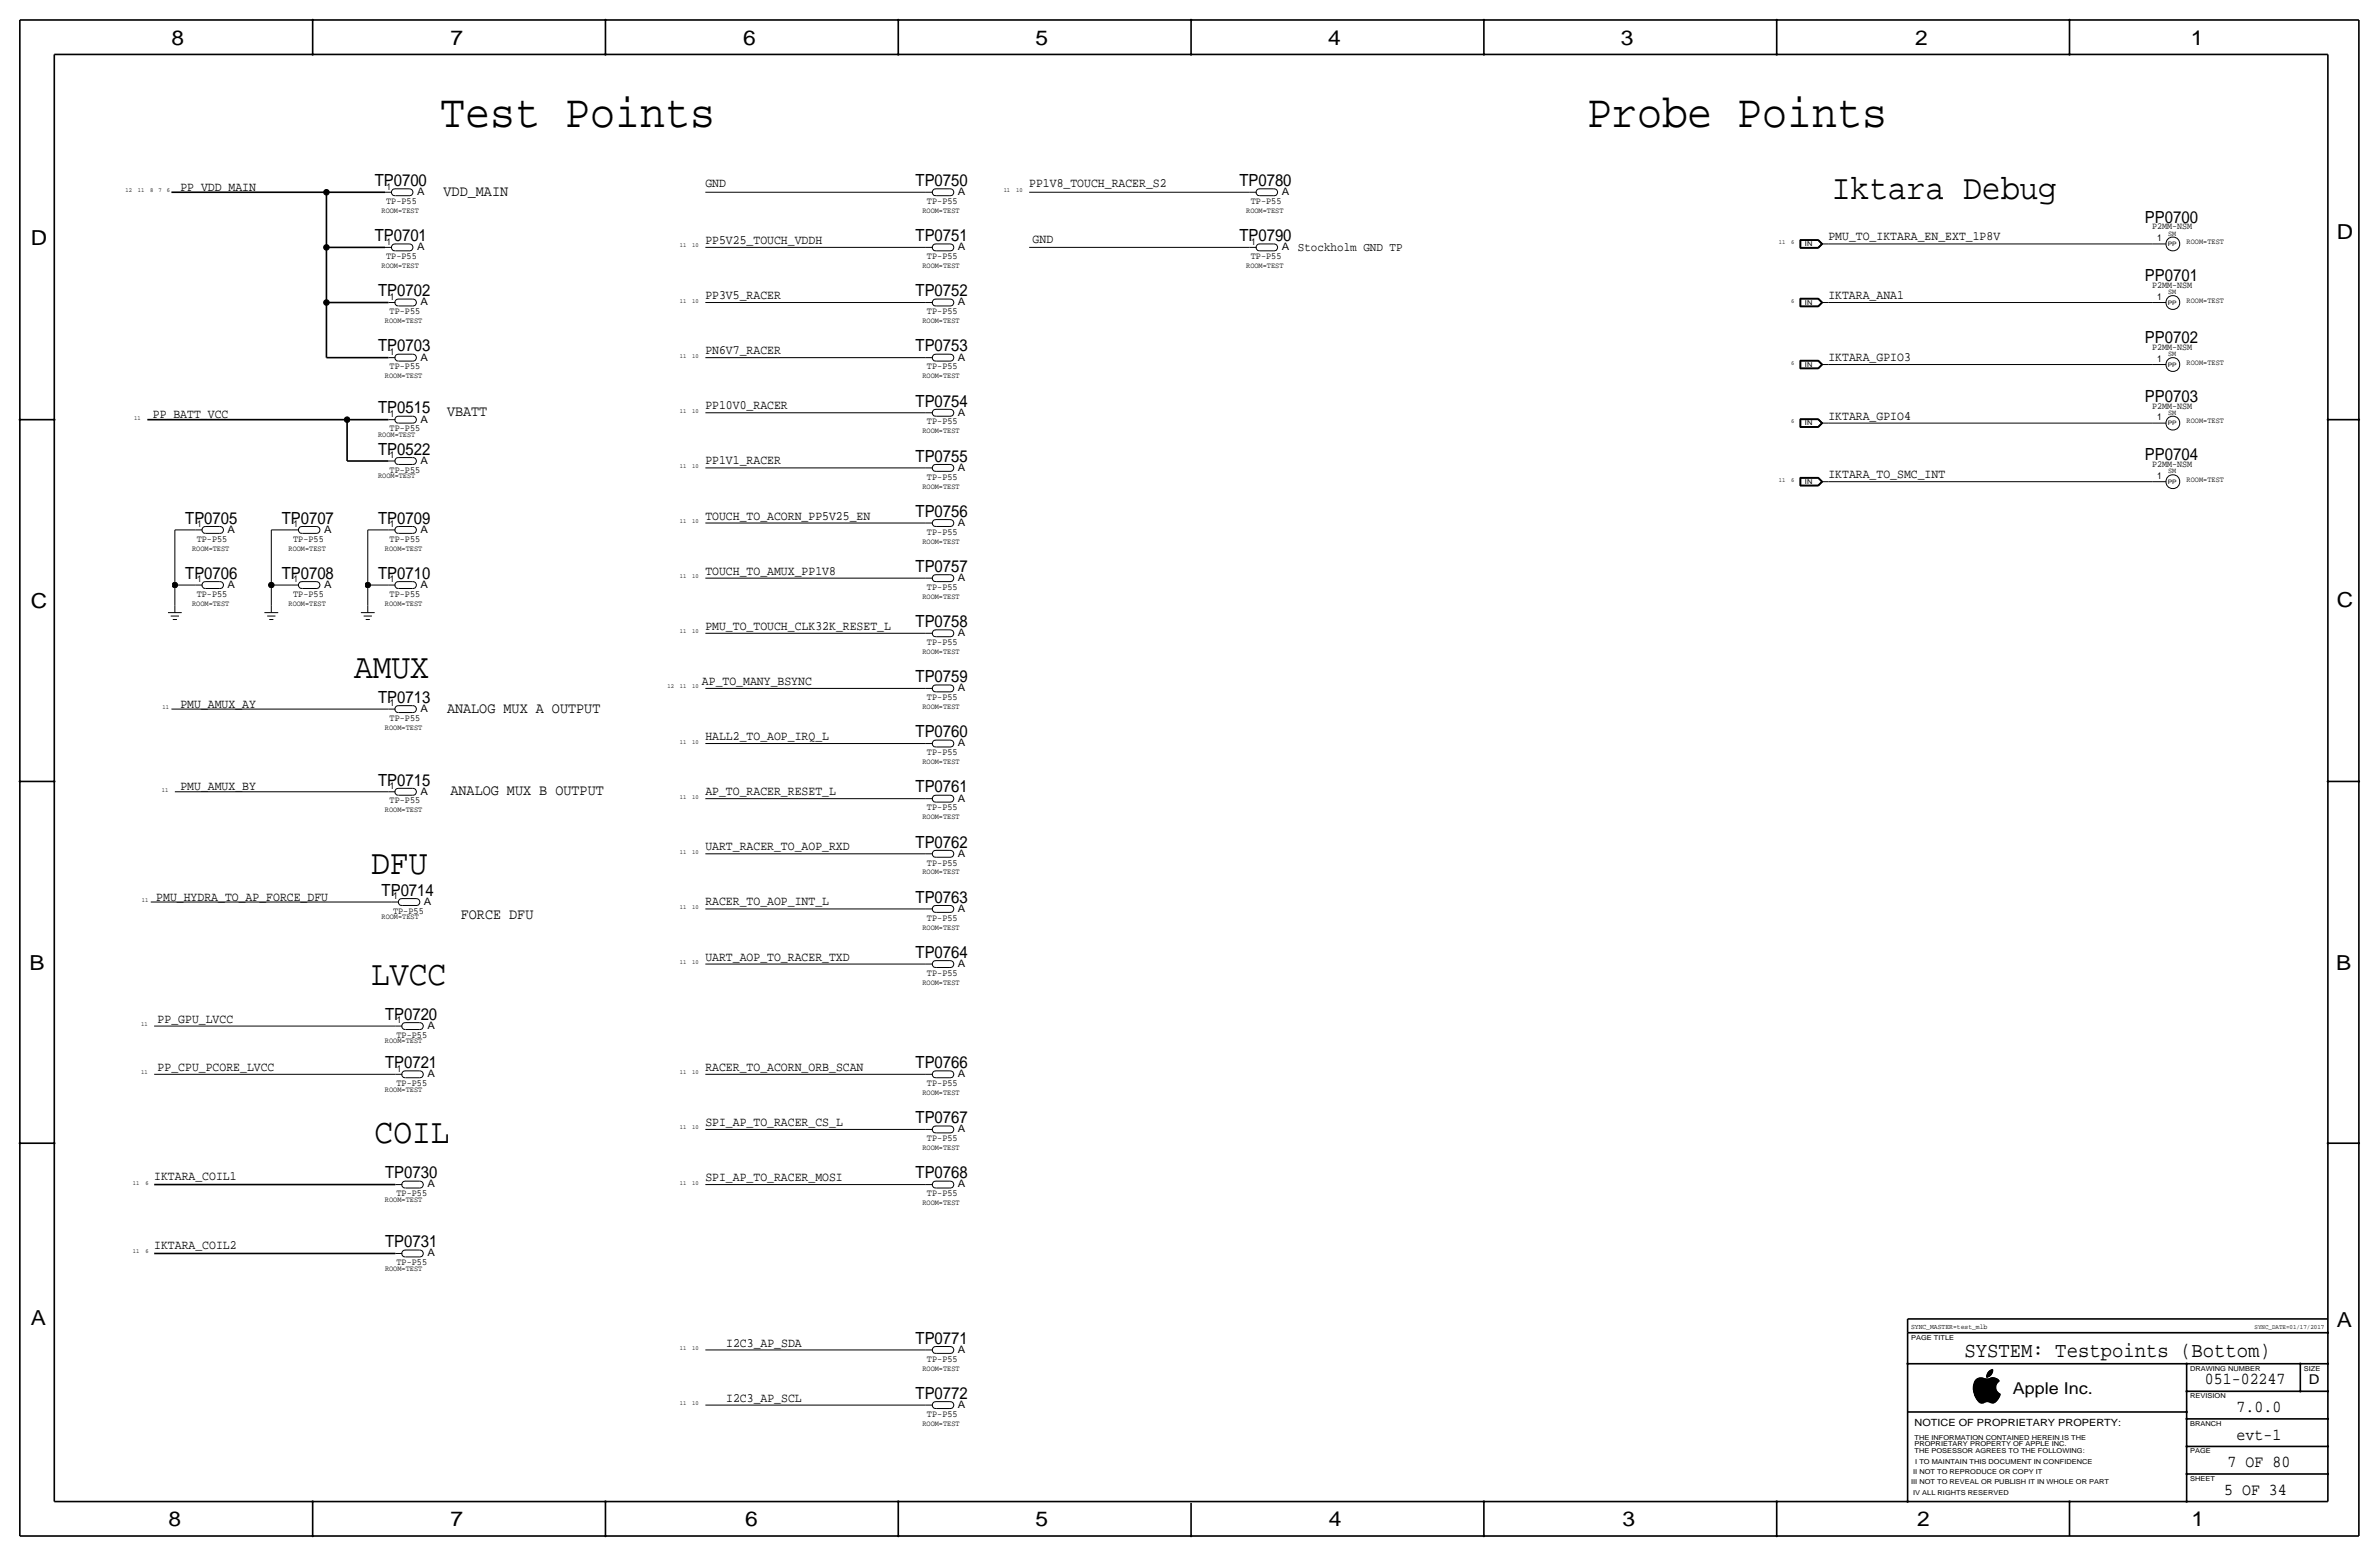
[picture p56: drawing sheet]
<svg xmlns="http://www.w3.org/2000/svg" width="877mm" height="574mm" viewBox="0 0 877 574" stroke-linecap="round" stroke-linejoin="round" font-family="sans-serif">
<defs><g id="words">
<g font-size="17.2">
<text x="162.3" y="46.7">Test Points</text>
<text x="585.2" y="46.7">Probe Points</text>
</g>
<g font-size="12.9">
<text x="675.3" y="73.4">Iktara Debug</text>
<text x="130.5" y="249.9">AMUX</text>
<text x="136.9" y="322.3">DFU</text>
<text x="136.9" y="363">LVCC</text>
<text x="138.1" y="421.4">COIL</text>
</g>
<text font-size="7.8" x="724.3" y="500.1">SYSTEM: Testpoints (Bottom)</text>
<g font-size="7.6">
<text x="63.2" y="16.5">8</text>
<text x="166.1" y="16.5">7</text>
<text x="274" y="16.5">6</text>
<text x="381.7" y="16.5">5</text>
<text x="489.7" y="16.5">4</text>
<text x="597.6" y="16.5">3</text>
<text x="706.1" y="16.5">2</text>
<text x="807.7" y="16.5">1</text>
<text x="861.5" y="88.1">D</text>
<text x="11.4" y="90.4">D</text>
<text x="11.4" y="224.3">C</text>
<text x="861.5" y="223.8">C</text>
<text x="10.8" y="357.6">B</text>
<text x="861.3" y="357.4">B</text>
<text x="11.3" y="488.4">A</text>
<text x="861.5" y="489.2">A</text>
<text x="62.2" y="562.6">8</text>
<text x="166" y="562.6">7</text>
<text x="274.8" y="562.6">6</text>
<text x="381.7" y="562.6">5</text>
<text x="489.9" y="562.6">4</text>
<text x="598.1" y="562.6">3</text>
<text x="706.8" y="562.6">2</text>
<text x="807.9" y="562.6">1</text>
</g>
<g font-size="6.2">
<text x="138.1" y="68.6">TP0700</text>
<text x="337.5" y="68.6">TP0750</text>
<text x="456.9" y="68.6">TP0780</text>
<text x="790.8" y="82">PP0700</text>
<text x="138.1" y="88.9">TP0701</text>
<text x="337.5" y="88.9">TP0751</text>
<text x="456.9" y="88.9">TP0790</text>
<text x="790.8" y="103.6">PP0701</text>
<text x="139.4" y="109.2">TP0702</text>
<text x="337.5" y="109.2">TP0752</text>
<text x="139.4" y="129.5">TP0703</text>
<text x="337.5" y="129.5">TP0753</text>
<text x="790.8" y="126.5">PP0702</text>
<text x="337.5" y="149.9">TP0754</text>
<text x="790.8" y="148.1">PP0703</text>
<text x="139.4" y="152.4">TP0515</text>
<text x="139.4" y="167.6">TP0522</text>
<text x="337.5" y="170.2">TP0755</text>
<text x="790.8" y="169.7">PP0704</text>
<text x="337.5" y="190.5">TP0756</text>
<text x="68.3" y="193">TP0705</text>
<text x="103.9" y="193">TP0707</text>
<text x="139.4" y="193">TP0709</text>
<text x="68.3" y="213.4">TP0706</text>
<text x="103.9" y="213.4">TP0708</text>
<text x="139.4" y="213.4">TP0710</text>
<text x="337.5" y="210.8">TP0757</text>
<text x="337.5" y="231.1">TP0758</text>
<text x="337.5" y="251.5">TP0759</text>
<text x="139.4" y="259.1">TP0713</text>
<text x="337.5" y="271.8">TP0760</text>
<text x="139.4" y="289.6">TP0715</text>
<text x="337.5" y="292.1">TP0761</text>
<text x="337.5" y="312.4">TP0762</text>
<text x="140.7" y="330.2">TP0714</text>
<text x="337.5" y="332.7">TP0763</text>
<text x="337.5" y="353.1">TP0764</text>
<text x="142" y="375.9">TP0720</text>
<text x="142" y="393.7">TP0721</text>
<text x="337.5" y="393.7">TP0766</text>
<text x="337.5" y="414">TP0767</text>
<text x="142" y="434.3">TP0730</text>
<text x="337.5" y="434.3">TP0768</text>
<text x="142" y="459.7">TP0731</text>
<text x="337.5" y="495.3">TP0771</text>
<text x="337.5" y="515.6">TP0772</text>
<text x="812.9" y="510.3">051-02247</text>
<text x="824.6" y="520.4">7.0.0</text>
<text x="824.6" y="530.6">evt-1</text>
<text x="821.3" y="540.8">7 OF 80</text>
<text x="820" y="550.9">5 OF 34</text>
</g>
<text font-size="6" x="742.1" y="513.9">Apple Inc.</text>
<g font-size="5.6">
<text x="163.5" y="72.1">VDD_MAIN</text>
<text x="164.8" y="153.4">VBATT</text>
<text x="164.8" y="262.6">ANALOG MUX A OUTPUT</text>
<text x="166.1" y="293.1">ANALOG MUX B OUTPUT</text>
<text x="169.9" y="338.8">FORCE DFU</text>
</g>
<text font-size="5" x="851.2" y="510.3">D</text>
<g font-size="4.7">
<text x="66.5" y="70.4">PP_VDD_MAIN</text>
<text x="260" y="69.1">GND</text>
<text x="379.4" y="69.1">PP1V8_TOUCH_RACER_S2</text>
<text x="260" y="89.9">PP5V25_TOUCH_VDDH</text>
<text x="380.7" y="89.4">GND</text>
<text x="674.1" y="88.6">PMU_TO_IKTARA_EN_EXT_1P8V</text>
<text x="260" y="110.2">PP3V5_RACER</text>
<text x="674.1" y="110.2">IKTARA_ANA1</text>
<text x="260" y="130.6">PN6V7_RACER</text>
<text x="674.1" y="133.1">IKTARA_GPIO3</text>
<text x="56.3" y="154.2">PP_BATT_VCC</text>
<text x="260" y="150.9">PP10V0_RACER</text>
<text x="674.1" y="154.7">IKTARA_GPIO4</text>
<text x="260" y="171.2">PP1V1_RACER</text>
<text x="674.1" y="176.3">IKTARA_TO_SMC_INT</text>
<text x="260" y="191.5">TOUCH_TO_ACORN_PP5V25_EN</text>
<text x="260" y="211.8">TOUCH_TO_AMUX_PP1V8</text>
<text x="260" y="232.2">PMU_TO_TOUCH_CLK32K_RESET_L</text>
<text x="258.8" y="252.5">AP_TO_MANY_BSYNC</text>
<text x="66.5" y="260.9">PMU_AMUX_AY</text>
<text x="260" y="272.8">HALL2_TO_AOP_IRQ_L</text>
<text x="66.5" y="291.3">PMU_AMUX_BY</text>
<text x="260" y="293.1">AP_TO_RACER_RESET_L</text>
<text x="260" y="313.4">UART_RACER_TO_AOP_RXD</text>
<text x="57.6" y="332">PMU_HYDRA_TO_AP_FORCE_DFU</text>
<text x="260" y="333.8">RACER_TO_AOP_INT_L</text>
<text x="260" y="354.1">UART_AOP_TO_RACER_TXD</text>
<text x="58.1" y="376.9">PP_GPU_LVCC</text>
<text x="58.1" y="394.7">PP_CPU_PCORE_LVCC</text>
<text x="260" y="394.7">RACER_TO_ACORN_ORB_SCAN</text>
<text x="260" y="415">SPI_AP_TO_RACER_CS_L</text>
<text x="56.8" y="434.8">IKTARA_COIL1</text>
<text x="260" y="435.4">SPI_AP_TO_RACER_MOSI</text>
<text x="56.8" y="460.2">IKTARA_COIL2</text>
<text x="267.7" y="496.3">I2C3_AP_SDA</text>
<text x="267.7" y="516.6">I2C3_AP_SCL</text>
</g>
<text font-size="4.5" x="478.5" y="92.5">Stockholm GND TP</text>
<g font-size="3.8">
<text x="153.7" y="71.9">A</text>
<text x="353.1" y="71.9">A</text>
<text x="472.5" y="71.9">A</text>
<text x="153.7" y="92.3">A</text>
<text x="353.1" y="92.3">A</text>
<text x="472.5" y="92.3">A</text>
<text x="155" y="112.6">A</text>
<text x="353.1" y="112.6">A</text>
<text x="155" y="132.9">A</text>
<text x="353.1" y="132.9">A</text>
<text x="155" y="155.8">A</text>
<text x="353.1" y="153.2">A</text>
<text x="155" y="171">A</text>
<text x="353.1" y="173.5">A</text>
<text x="83.9" y="196.4">A</text>
<text x="119.5" y="196.4">A</text>
<text x="155" y="196.4">A</text>
<text x="353.1" y="193.9">A</text>
<text x="353.1" y="214.2">A</text>
<text x="83.9" y="216.7">A</text>
<text x="119.5" y="216.7">A</text>
<text x="155" y="216.7">A</text>
<text x="353.1" y="234.5">A</text>
<text x="353.1" y="254.8">A</text>
<text x="155" y="262.4">A</text>
<text x="353.1" y="275.1">A</text>
<text x="155" y="292.9">A</text>
<text x="353.1" y="295.5">A</text>
<text x="353.1" y="315.8">A</text>
<text x="156.3" y="333.6">A</text>
<text x="353.1" y="336.1">A</text>
<text x="353.1" y="356.4">A</text>
<text x="157.6" y="379.3">A</text>
<text x="157.6" y="397.1">A</text>
<text x="353.1" y="397.1">A</text>
<text x="353.1" y="417.4">A</text>
<text x="157.6" y="437.7">A</text>
<text x="353.1" y="437.7">A</text>
<text x="157.6" y="463.1">A</text>
<text x="353.1" y="498.7">A</text>
<text x="353.1" y="519">A</text>
</g>
<text font-size="3.7" x="705.8" y="525.5">NOTICE OF PROPRIETARY PROPERTY:</text>
<g font-size="3.5">
<text x="142.5" y="69.9">1</text>
<text x="142.4" y="75.2">TP-P55</text>
<text x="341.7" y="75.2">TP-P55</text>
<text x="461.1" y="75.2">TP-P55</text>
<text x="793.4" y="84.6">P2MM-NSM</text>
<text x="795.3" y="88.9">1</text>
<text x="142.4" y="95.5">TP-P55</text>
<text x="142.5" y="90.2">1</text>
<text x="341.7" y="95.5">TP-P55</text>
<text x="461.1" y="95.5">TP-P55</text>
<text x="461.3" y="90.2">1</text>
<text x="793.4" y="106.2">P2MM-NSM</text>
<text x="143.8" y="110.5">1</text>
<text x="795.3" y="110.5">1</text>
<text x="143.6" y="115.8">TP-P55</text>
<text x="341.7" y="115.8">TP-P55</text>
<text x="143.8" y="130.8">1</text>
<text x="793.4" y="129">P2MM-NSM</text>
<text x="143.6" y="136.1">TP-P55</text>
<text x="341.7" y="136.1">TP-P55</text>
<text x="795.3" y="133.4">1</text>
<text x="143.7" y="153.7">1</text>
<text x="793.4" y="150.6">P2MM-NSM</text>
<text x="795.3" y="154.9">1</text>
<text x="143.6" y="159">TP-P55</text>
<text x="341.7" y="156.5">TP-P55</text>
<text x="143.8" y="168.9">1</text>
<text x="793.4" y="172.2">P2MM-NSM</text>
<text x="143.6" y="174.2">TP-P55</text>
<text x="341.7" y="176.8">TP-P55</text>
<text x="795.3" y="176.5">1</text>
<text x="72.7" y="194.3">1</text>
<text x="108.2" y="194.3">1</text>
<text x="143.8" y="194.3">1</text>
<text x="341.7" y="197.1">TP-P55</text>
<text x="72.5" y="199.6">TP-P55</text>
<text x="108.1" y="199.6">TP-P55</text>
<text x="143.6" y="199.6">TP-P55</text>
<text x="72.7" y="214.6">1</text>
<text x="108.2" y="214.6">1</text>
<text x="143.8" y="214.6">1</text>
<text x="72.5" y="220">TP-P55</text>
<text x="108.1" y="220">TP-P55</text>
<text x="143.6" y="220">TP-P55</text>
<text x="341.7" y="217.4">TP-P55</text>
<text x="341.7" y="237.7">TP-P55</text>
<text x="143.7" y="260.4">1</text>
<text x="341.7" y="258.1">TP-P55</text>
<text x="143.6" y="265.7">TP-P55</text>
<text x="341.7" y="278.4">TP-P55</text>
<text x="143.8" y="290.8">1</text>
<text x="143.6" y="296.2">TP-P55</text>
<text x="341.7" y="298.7">TP-P55</text>
<text x="341.7" y="319">TP-P55</text>
<text x="145" y="331.5">1</text>
<text x="144.9" y="336.8">TP-P55</text>
<text x="341.7" y="339.3">TP-P55</text>
<text x="341.7" y="359.7">TP-P55</text>
<text x="146.3" y="377.2">1</text>
<text x="146.2" y="382.5">TP-P55</text>
<text x="146.3" y="395">1</text>
<text x="146.2" y="400.3">TP-P55</text>
<text x="341.7" y="400.3">TP-P55</text>
<text x="341.7" y="420.6">TP-P55</text>
<text x="146.2" y="440.9">TP-P55</text>
<text x="341.7" y="440.9">TP-P55</text>
<text x="146.2" y="466.3">TP-P55</text>
<text x="341.7" y="501.9">TP-P55</text>
<text x="341.7" y="522.2">TP-P55</text>
</g>
<g font-size="2.9">
<text x="140.7" y="78.5">ROOM=TEST</text>
<text x="340.1" y="78.5">ROOM=TEST</text>
<text x="459.4" y="78.5">ROOM=TEST</text>
<text x="806.1" y="89.9">ROOM=TEST</text>
<text x="140.7" y="98.8">ROOM=TEST</text>
<text x="340.1" y="98.8">ROOM=TEST</text>
<text x="459.4" y="98.8">ROOM=TEST</text>
<text x="806.1" y="111.5">ROOM=TEST</text>
<text x="141.9" y="119.1">ROOM=TEST</text>
<text x="340.1" y="119.1">ROOM=TEST</text>
<text x="806.1" y="134.4">ROOM=TEST</text>
<text x="141.9" y="139.4">ROOM=TEST</text>
<text x="340.1" y="139.4">ROOM=TEST</text>
<text x="806.1" y="156">ROOM=TEST</text>
<text x="139.4" y="161">ROOM=TEST</text>
<text x="340.1" y="159.8">ROOM=TEST</text>
<text x="139.4" y="176.3">ROOM=TEST</text>
<text x="806.1" y="177.5">ROOM=TEST</text>
<text x="340.1" y="180.1">ROOM=TEST</text>
<text x="70.8" y="202.9">ROOM=TEST</text>
<text x="106.4" y="202.9">ROOM=TEST</text>
<text x="141.9" y="202.9">ROOM=TEST</text>
<text x="340.1" y="200.4">ROOM=TEST</text>
<text x="340.1" y="220.7">ROOM=TEST</text>
<text x="70.8" y="223.3">ROOM=TEST</text>
<text x="106.4" y="223.3">ROOM=TEST</text>
<text x="141.9" y="223.3">ROOM=TEST</text>
<text x="340.1" y="241">ROOM=TEST</text>
<text x="340.1" y="261.4">ROOM=TEST</text>
<text x="141.9" y="269">ROOM=TEST</text>
<text x="340.1" y="281.7">ROOM=TEST</text>
<text x="141.9" y="299.5">ROOM=TEST</text>
<text x="340.1" y="302">ROOM=TEST</text>
<text x="340.1" y="322.3">ROOM=TEST</text>
<text x="140.7" y="338.8">ROOM=TEST</text>
<text x="340.1" y="342.6">ROOM=TEST</text>
<text x="340.1" y="363">ROOM=TEST</text>
<text x="141.9" y="384.6">ROOM=TEST</text>
<text x="141.9" y="402.3">ROOM=TEST</text>
<text x="340.1" y="403.6">ROOM=TEST</text>
<text x="340.1" y="423.9">ROOM=TEST</text>
<text x="141.9" y="443">ROOM=TEST</text>
<text x="340.1" y="444.2">ROOM=TEST</text>
<text x="141.9" y="468.4">ROOM=TEST</text>
<text x="340.1" y="505.2">ROOM=TEST</text>
<text x="340.1" y="525.5">ROOM=TEST</text>
</g>
<g font-size="2.8">
<text x="799.3" y="86.9">SM</text>
<text x="799.3" y="108.5">SM</text>
<text x="799.3" y="131.3">SM</text>
<text x="799.3" y="152.9">SM</text>
<text x="799.3" y="174.5">SM</text>
</g>
<text font-size="2.6" x="704.5" y="490">SYNC_MASTER=test_mlb</text>
<g font-size="2.5">
<text x="665.4" y="90.7">IN</text>
<text x="665.4" y="112.3">IN</text>
<text x="665.4" y="135.1">IN</text>
<text x="665.4" y="156.7">IN</text>
<text x="665.4" y="178.3">IN</text>
<text x="704.5" y="493.8">PAGE TITLE</text>
<text x="807.4" y="505.2">DRAWING NUMBER</text>
<text x="849.3" y="505.2">SIZE</text>
<text x="807.4" y="515.4">REVISION</text>
<text x="807.4" y="525.5">BRANCH</text>
<text x="705.8" y="533.1">PROPRIETARY PROPERTY OF APPLE INC.</text>
<text x="705.8" y="530.6">THE INFORMATION CONTAINED HEREIN IS THE</text>
<text x="705.8" y="535.7">THE POSESSOR AGREES TO THE FOLLOWING:</text>
<text x="706.1" y="539.5">I TO MAINTAIN THIS DOCUMENT IN CONFIDENCE</text>
<text x="807.4" y="535.7">PAGE</text>
<text x="705.3" y="543.3">II NOT TO REPRODUCE OR COPY IT</text>
<text x="807.4" y="545.8">SHEET</text>
<text x="704.5" y="547.1">III NOT TO REVEAL OR PUBLISH IT IN WHOLE OR PART</text>
<text x="705.3" y="550.9">IV ALL RIGHTS RESERVED</text>
</g>
<text font-size="2.4" x="831.2" y="490">SYNC_DATE=01/17/2017</text>
<g font-size="2.3">
<text x="46.2" y="70.9">12</text>
<text x="50.8" y="70.9">11</text>
<text x="55.4" y="70.9">8</text>
<text x="58.4" y="70.9">7</text>
<text x="61.5" y="70.9">6</text>
<text x="370" y="70.9">11</text>
<text x="374.6" y="70.9">10</text>
<text x="655.8" y="89.9">11</text>
<text x="660.3" y="89.9">6</text>
<text x="250.6" y="91.2">11</text>
<text x="255.2" y="91.2">10</text>
<text x="799.2" y="90.7">PP</text>
<text x="250.7" y="111.5">11</text>
<text x="255.2" y="111.5">10</text>
<text x="660.3" y="111.5">6</text>
<text x="799.2" y="112.3">PP</text>
<text x="250.7" y="131.8">11</text>
<text x="255.2" y="131.8">10</text>
<text x="660.3" y="134.4">6</text>
<text x="799.2" y="135.1">PP</text>
<text x="49.5" y="154.7">11</text>
<text x="250.7" y="152.1">11</text>
<text x="255.2" y="152.1">10</text>
<text x="660.3" y="156">6</text>
<text x="799.2" y="156.7">PP</text>
<text x="250.7" y="172.5">11</text>
<text x="255.2" y="172.5">10</text>
<text x="655.8" y="177.5">11</text>
<text x="660.3" y="177.5">6</text>
<text x="799.2" y="178.3">PP</text>
<text x="250.7" y="192.8">11</text>
<text x="255.2" y="192.8">10</text>
<text x="250.7" y="213.1">11</text>
<text x="255.2" y="213.1">10</text>
<text x="250.7" y="233.4">11</text>
<text x="255.2" y="233.4">10</text>
<text x="246.1" y="253.7">12</text>
<text x="250.6" y="253.7">11</text>
<text x="255.2" y="253.7">10</text>
<text x="59.9" y="261.4">11</text>
<text x="250.7" y="274.1">11</text>
<text x="255.2" y="274.1">10</text>
<text x="59.6" y="291.8">11</text>
<text x="250.7" y="294.4">11</text>
<text x="255.2" y="294.4">10</text>
<text x="250.7" y="314.7">11</text>
<text x="255.2" y="314.7">10</text>
<text x="52.3" y="332.5">11</text>
<text x="250.7" y="335">11</text>
<text x="255.2" y="335">10</text>
<text x="250.7" y="355.3">11</text>
<text x="255.2" y="355.3">10</text>
<text x="52" y="378.2">11</text>
<text x="52" y="396">11</text>
<text x="250.7" y="396">11</text>
<text x="255.2" y="396">10</text>
<text x="250.7" y="416.3">11</text>
<text x="255.2" y="416.3">10</text>
<text x="49" y="436.6">11</text>
<text x="53.6" y="436.6">6</text>
<text x="250.7" y="436.6">11</text>
<text x="255.2" y="436.6">10</text>
<text x="49" y="462">11</text>
<text x="53.6" y="462">6</text>
<text x="250.7" y="497.6">11</text>
<text x="255.2" y="497.6">10</text>
<text x="250.7" y="517.9">11</text>
<text x="255.2" y="517.9">10</text>
</g>
</g></defs>
<g fill="none" stroke="#000" stroke-width=".6" stroke-linecap="butt">
<path d="M7.3 7.4v558.8zM7.3 7.4h862.3zM115.3 7.4v12.7zM223.2 7.4v12.7zM331.2 7.4v12.7zM439.1 7.4v12.7zM547.1 7.4v12.7zM655 7.4v12.7zM763 7.4v12.7zM869.6 7.4v558.8zM20 20.1v533.4zM20 20.1h838.2z"/>
<path d="M858.2 20.1v533.4zM63.2 70.9h57.1zM120.3 70.9v20.3zM120.3 70.9h21.6zM120.3 91.2v20.3zM120.3 91.2h21.6zM120.3 111.5v20.3zM120.3 111.5h22.9zM120.3 131.8h22.9zM7.3 154.7h12.7zM54.3 154.7h73.7zM128 154.7v15.2z"/>
<path d="M128 154.7h15.2zM858.2 154.7h11.4zM128 169.9h15.2zM7.3 288h12.7zM858.2 288h11.4zM7.3 421.4h12.7zM56.8 436.6h88.9zM858.2 421.4h11.4zM56.8 462h88.9zM703.3 486.2v5zM703.3 486.2h154.9zM703.3 491.2v62.3z"/>
<path d="M703.3 491.2h154.9zM703.3 502.7h154.9zM806.1 502.7v50.8zM806.1 512.8h52.1zM848.1 502.7v10.1zM703.3 520.4h102.8zM806.1 533.1h52.1zM806.1 523h52.1zM20 553.5h838.2zM115.3 553.5v12.7zM223.2 553.5v12.7zM331.2 553.5v12.7z"/>
<path d="M439.1 554v12.2zM547.1 553.5v12.7zM655 553.5v12.7zM763 553.5v12.7zM806.1 543.3h52.1zM7.3 566.2h862.3z"/>
</g>
<g fill="none" stroke="#000" stroke-width=".37">
<path d="M141.9 70.9h2.6zM145.6 69.6h5.2zM145.7 69.6a1.25 1.25 0 0 0-1.4 1.3 1.25 1.25 0 0 0 1.4 1.2M145.7 72.1h5.1zM150.8 69.6a1.25 1.25 0 0 1 1.4 1.3 1.25 1.25 0 0 1-1.4 1.2M260 70.9h81.3zM341.3 70.9h2.6zM345 69.6h5.2zM345.1 69.6a1.25 1.25 0 0 0-1.4 1.3 1.25 1.25 0 0 0 1.4 1.2M345.1 72.1h5.1zM350.2 69.6a1.25 1.25 0 0 1 1.4 1.3 1.25 1.25 0 0 1-1.4 1.2M379.4 70.9h81.3z"/>
<path d="M460.7 70.9h2.5zM464.4 69.6h5.2zM464.5 69.6a1.25 1.25 0 0 0-1.4 1.3 1.25 1.25 0 0 0 1.4 1.2M464.5 72.1h5.1zM469.6 69.6a1.25 1.25 0 0 1 1.4 1.3 1.25 1.25 0 0 1-1.4 1.2M141.9 91.2h2.6zM145.6 89.9h5.2zM145.7 90a1.25 1.25 0 0 0-1.4 1.2 1.25 1.25 0 0 0 1.4 1.3M145.7 92.5h5.1zM150.8 90a1.25 1.25 0 0 1 1.4 1.2 1.25 1.25 0 0 1-1.4 1.3M260 91.2h81.3zM341.3 91.2h2.6z"/>
<path d="M345 89.9h5.2zM345.1 90a1.25 1.25 0 0 0-1.4 1.2 1.25 1.25 0 0 0 1.4 1.3M345.1 92.5h5.1zM350.2 90a1.25 1.25 0 0 1 1.4 1.2 1.25 1.25 0 0 1-1.4 1.3M379.4 91.2h81.3zM460.7 91.2h2.5zM464.4 89.9h5.2zM464.5 90a1.25 1.25 0 0 0-1.4 1.2 1.25 1.25 0 0 0 1.4 1.3M464.5 92.5h5.1zM469.6 90a1.25 1.25 0 0 1 1.4 1.2 1.25 1.25 0 0 1-1.4 1.3M663.6 88.3v3.2zM663.6 91.5h6.8z"/>
<path d="M663.6 88.3h6.8zM663.7 88.4v3zM663.7 91.4h6.7zM663.7 88.4h6.7zM663.8 88.5v2.8zM663.8 91.3h6.5zM663.8 88.5h6.5zM663.9 88.6h6.4zM663.9 88.6v2.6zM663.9 91.2h6.4zM670.3 88.6l1.2 1.3zM670.3 91.2l1.2-1.3z"/>
<path d="M670.3 91.3l1.4-1.4zM670.3 88.5l1.4 1.4zM670.4 91.4l1.4-1.5zM670.4 88.4l1.4 1.5zM670.4 88.3l1.6 1.6zM670.4 91.5l1.6-1.6zM671.5 89.9h2.6zM674.1 89.9h119.3zM793.4 89.9h5.1zM143.2 111.5h2.5zM146.9 110.2h5.2zM147 110.3a1.25 1.25 0 0 0-1.4 1.2 1.25 1.25 0 0 0 1.4 1.3"/>
<path d="M147 112.8h5.1zM152.1 110.3a1.25 1.25 0 0 1 1.4 1.2 1.25 1.25 0 0 1-1.4 1.3M260 111.5h81.3zM341.3 111.5h2.6zM345 110.2h5.2zM345.1 110.3a1.25 1.25 0 0 0-1.4 1.2 1.25 1.25 0 0 0 1.4 1.3M345.1 112.8h5.1zM350.2 110.3a1.25 1.25 0 0 1 1.4 1.2 1.25 1.25 0 0 1-1.4 1.3M663.6 109.9v3.2zM663.6 113.1h6.8zM663.6 109.9h6.8zM663.7 110v3z"/>
<path d="M663.7 113h6.7zM663.7 110h6.7zM663.8 110.1v2.8zM663.8 112.9h6.5zM663.8 110.1h6.5zM663.9 110.2h6.4zM663.9 110.2v2.6zM663.9 112.8h6.4zM670.3 110.2l1.2 1.3zM670.3 112.8l1.2-1.3zM670.3 110.1l1.4 1.4zM670.4 113l1.4-1.5z"/>
<path d="M670.4 110l1.4 1.5zM670.4 109.9l1.6 1.6zM670.4 113.1l1.6-1.6zM671.5 111.5h2.6zM671.7 111.5l-1.4 1.4zM674.1 111.5h119.3zM793.4 111.5h5.1zM143.2 131.8h2.5zM146.9 130.6h5.2zM147 130.6a1.25 1.25 0 0 0-1.4 1.3 1.25 1.25 0 0 0 1.4 1.2M147 133.1h5.1zM152.1 130.6a1.25 1.25 0 0 1 1.4 1.3 1.25 1.25 0 0 1-1.4 1.2"/>
<path d="M260 131.8h81.3zM341.3 131.8h2.6zM345 130.6h5.2zM345.1 130.6a1.25 1.25 0 0 0-1.4 1.3 1.25 1.25 0 0 0 1.4 1.2M345.1 133.1h5.1zM350.2 130.6a1.25 1.25 0 0 1 1.4 1.3 1.25 1.25 0 0 1-1.4 1.2M663.6 132.8v3.1zM663.6 135.9h6.8zM663.6 132.8h6.8zM663.7 132.9v2.9zM663.7 135.8h6.7zM663.7 132.9h6.7z"/>
<path d="M663.8 133v2.7zM663.8 135.7h6.5zM663.8 133h6.5zM663.9 133.1h6.4zM663.9 133.1v2.5zM663.9 135.6h6.4zM670.3 133.1l1.2 1.3zM670.3 135.6l1.2-1.2zM670.3 135.7l1.4-1.3zM670.3 133l1.4 1.4zM670.4 135.8l1.4-1.4zM670.4 132.9l1.4 1.5z"/>
<path d="M670.4 132.8l1.6 1.6zM670.4 135.9l1.6-1.5zM671.5 134.4h2.6zM674.1 134.4h119.3zM793.4 134.4h5.1zM143.2 154.7h2.5zM146.9 153.4h5.2zM147 153.5a1.25 1.25 0 0 0-1.4 1.2 1.25 1.25 0 0 0 1.4 1.3M147 156h5.1zM152.1 153.5a1.25 1.25 0 0 1 1.4 1.2 1.25 1.25 0 0 1-1.4 1.3M260 152.1h81.3zM341.3 152.1h2.6z"/>
<path d="M345 150.9h5.2zM345.1 150.9a1.25 1.25 0 0 0-1.4 1.3 1.25 1.25 0 0 0 1.4 1.2M345.1 153.4h5.1zM350.2 150.9a1.25 1.25 0 0 1 1.4 1.3 1.25 1.25 0 0 1-1.4 1.2M663.6 154.4v3.1zM663.6 157.5h6.8zM663.6 154.4h6.8zM663.7 154.5v2.9zM663.7 157.4h6.7zM663.7 154.5h6.7zM663.8 154.6v2.7zM663.8 157.3h6.5z"/>
<path d="M663.8 154.6h6.5zM663.9 154.7h6.4zM663.9 154.7v2.5zM663.9 157.2h6.4zM670.3 154.7l1.2 1.3zM670.3 157.2l1.2-1.2zM670.3 154.6l1.4 1.4zM670.4 157.4l1.4-1.4zM670.4 154.5l1.4 1.5zM670.4 154.4l1.6 1.6zM670.4 157.5l1.6-1.5zM671.5 156h2.6z"/>
<path d="M671.7 156l-1.4 1.3zM674.1 156h119.3zM793.4 156h5.1zM143.2 169.9h2.5zM146.9 168.7h5.2zM147 168.7a1.25 1.25 0 0 0-1.4 1.3 1.25 1.25 0 0 0 1.4 1.2M147 171.2h5.1zM152.1 168.7a1.25 1.25 0 0 1 1.4 1.3 1.25 1.25 0 0 1-1.4 1.2M260 172.5h81.3zM341.3 172.5h2.6zM345 171.2h5.2zM345.1 171.2a1.25 1.25 0 0 0-1.4 1.3 1.25 1.25 0 0 0 1.4 1.2"/>
<path d="M345.1 173.7h5.1zM350.2 171.2a1.25 1.25 0 0 1 1.4 1.3 1.25 1.25 0 0 1-1.4 1.2M663.6 176v3.1zM663.6 179.1h6.8zM663.6 176h6.8zM663.7 176.1v2.9zM663.7 179h6.7zM663.7 176.1h6.7zM663.8 176.2v2.7zM663.8 178.9h6.5zM663.8 176.2h6.5zM663.9 176.3h6.4z"/>
<path d="M663.9 176.3v2.5zM663.9 178.8h6.4zM670.3 176.3l1.2 1.2zM670.3 178.8l1.2-1.3zM670.3 178.9l1.4-1.4zM670.3 176.2l1.4 1.3zM670.4 179l1.4-1.5zM670.4 176.1l1.4 1.4zM670.4 176l1.6 1.5zM670.4 179.1l1.6-1.6zM671.5 177.5h2.6zM674.1 177.5h119.3z"/>
<path d="M793.4 177.5h5.1zM64.5 195.3v20.3zM64.5 195.3h7.6zM72.1 195.3h2.5zM75.7 194.1h5.3zM75.8 194.1a1.25 1.25 0 0 0-1.3 1.3 1.25 1.25 0 0 0 1.3 1.2M75.9 196.6h5.1zM81 194.1a1.25 1.25 0 0 1 1.4 1.3 1.25 1.25 0 0 1-1.4 1.2M100 195.3h7.6zM100 195.3v20.3zM107.6 195.3h2.6zM111.3 194.1h5.2z"/>
<path d="M111.4 194.1a1.25 1.25 0 0 0-1.4 1.3 1.25 1.25 0 0 0 1.4 1.2M111.5 196.6h5zM116.5 194.1a1.25 1.25 0 0 1 1.5 1.3 1.25 1.25 0 0 1-1.5 1.2M135.6 195.3v20.3zM135.6 195.3h7.6zM143.2 195.3h2.5zM146.9 194.1h5.2zM147 194.1a1.25 1.25 0 0 0-1.4 1.3 1.25 1.25 0 0 0 1.4 1.2M147 196.6h5.1zM152.1 194.1a1.25 1.25 0 0 1 1.4 1.3 1.25 1.25 0 0 1-1.4 1.2M260 192.8h81.3zM341.3 192.8h2.6z"/>
<path d="M345 191.5h5.2zM345.1 191.6a1.25 1.25 0 0 0-1.4 1.2 1.25 1.25 0 0 0 1.4 1.3M345.1 194.1h5.1zM350.2 191.6a1.25 1.25 0 0 1 1.4 1.2 1.25 1.25 0 0 1-1.4 1.3M64.5 215.6v7.7zM64.5 215.6h7.6zM72.1 215.6h2.5zM75.7 214.4h5.3zM75.8 214.4a1.25 1.25 0 0 0-1.3 1.3 1.25 1.25 0 0 0 1.3 1.2M75.9 216.9h5.1zM81 214.4a1.25 1.25 0 0 1 1.4 1.3 1.25 1.25 0 0 1-1.4 1.2M100 215.6h7.6z"/>
<path d="M100 215.6v7.7zM107.6 215.6h2.6zM111.3 214.4h5.2zM111.4 214.4a1.25 1.25 0 0 0-1.4 1.3 1.25 1.25 0 0 0 1.4 1.2M111.5 216.9h5zM116.5 214.4a1.25 1.25 0 0 1 1.5 1.3 1.25 1.25 0 0 1-1.5 1.2M135.6 215.6v7.7zM135.6 215.6h7.6zM143.2 215.6h2.5zM146.9 214.4h5.2zM147 214.4a1.25 1.25 0 0 0-1.4 1.3 1.25 1.25 0 0 0 1.4 1.2M147 216.9h5.1z"/>
<path d="M152.1 214.4a1.25 1.25 0 0 1 1.4 1.3 1.25 1.25 0 0 1-1.4 1.2M260 213.1h81.3zM341.3 213.1h2.6zM345 211.8h5.2zM345.1 211.9a1.25 1.25 0 0 0-1.4 1.2 1.25 1.25 0 0 0 1.4 1.3M345.1 214.4h5.1zM350.2 211.9a1.25 1.25 0 0 1 1.4 1.2 1.25 1.25 0 0 1-1.4 1.3M61.9 225.8h5.1zM62.9 227.1h3.1zM63.7 228.3h1.5zM64.5 223.3v2.5zM97.5 225.8h5.1z"/>
<path d="M98.5 227.1h3zM99.3 228.3h1.5zM100 223.3v2.5zM133 225.8h5.1zM134.1 227.1h3zM134.8 228.3h1.5zM135.6 223.3v2.5zM260 233.4h81.3zM341.3 233.4h2.6zM345 232.2h5.2zM345.1 232.2a1.25 1.25 0 0 0-1.4 1.3 1.25 1.25 0 0 0 1.4 1.2M345.1 234.7h5.1z"/>
<path d="M350.2 232.2a1.25 1.25 0 0 1 1.4 1.3 1.25 1.25 0 0 1-1.4 1.2M260 253.7h81.3zM341.3 253.7h2.6zM345 252.5h5.2zM345.1 252.5a1.25 1.25 0 0 0-1.4 1.3 1.25 1.25 0 0 0 1.4 1.2M345.1 255h5.1zM350.2 252.5a1.25 1.25 0 0 1 1.4 1.3 1.25 1.25 0 0 1-1.4 1.2M63.2 261.4h80zM143.2 261.4h2.5zM146.9 260.1h5.2zM147 260.1a1.25 1.25 0 0 0-1.4 1.3 1.25 1.25 0 0 0 1.4 1.2M147 262.6h5.1z"/>
<path d="M152.1 260.1a1.25 1.25 0 0 1 1.4 1.3 1.25 1.25 0 0 1-1.4 1.2M260 274.1h81.3zM341.3 274.1h2.6zM345 272.8h5.2zM345.1 272.8a1.25 1.25 0 0 0-1.4 1.3 1.25 1.25 0 0 0 1.4 1.2M345.1 275.3h5.1zM350.2 272.8a1.25 1.25 0 0 1 1.4 1.3 1.25 1.25 0 0 1-1.4 1.2M64.5 291.8h78.7zM143.2 291.8h2.5zM146.9 290.6h5.2zM147 290.6a1.25 1.25 0 0 0-1.4 1.3 1.25 1.25 0 0 0 1.4 1.2M147 293.1h5.1z"/>
<path d="M152.1 290.6a1.25 1.25 0 0 1 1.4 1.3 1.25 1.25 0 0 1-1.4 1.2M260 294.4h81.3zM341.3 294.4h2.6zM345 293.1h5.2zM345.1 293.2a1.25 1.25 0 0 0-1.4 1.2 1.25 1.25 0 0 0 1.4 1.3M345.1 295.7h5.1zM350.2 293.2a1.25 1.25 0 0 1 1.4 1.2 1.25 1.25 0 0 1-1.4 1.3M260 314.7h81.3zM341.3 314.7h2.6zM345 313.4h5.2zM345.1 313.5a1.25 1.25 0 0 0-1.4 1.2 1.25 1.25 0 0 0 1.4 1.3M345.1 316h5.1z"/>
<path d="M350.2 313.5a1.25 1.25 0 0 1 1.4 1.2 1.25 1.25 0 0 1-1.4 1.3M55.6 332.5h88.9zM144.5 332.5h2.5zM148.1 331.2h5.3zM148.2 331.3a1.25 1.25 0 0 0-1.3 1.2 1.25 1.25 0 0 0 1.3 1.3M148.3 333.8h5.1zM153.4 331.3a1.25 1.25 0 0 1 1.4 1.2 1.25 1.25 0 0 1-1.4 1.3M260 335h81.3zM341.3 335h2.6zM345 333.8h5.2zM345.1 333.8a1.25 1.25 0 0 0-1.4 1.3 1.25 1.25 0 0 0 1.4 1.2M345.1 336.3h5.1z"/>
<path d="M350.2 333.8a1.25 1.25 0 0 1 1.4 1.3 1.25 1.25 0 0 1-1.4 1.2M260 355.3h81.3zM341.3 355.3h2.6zM345 354.1h5.2zM345.1 354.1a1.25 1.25 0 0 0-1.4 1.3 1.25 1.25 0 0 0 1.4 1.2M345.1 356.6h5.1zM350.2 354.1a1.25 1.25 0 0 1 1.4 1.3 1.25 1.25 0 0 1-1.4 1.2M56.8 378.2h88.9zM145.7 378.2h2.6zM149.4 376.9h5.2zM149.5 377a1.25 1.25 0 0 0-1.4 1.2 1.25 1.25 0 0 0 1.4 1.3M149.6 379.5h5z"/>
<path d="M154.6 377a1.25 1.25 0 0 1 1.5 1.2 1.25 1.25 0 0 1-1.5 1.3M56.8 396h88.9zM145.7 396h2.6zM149.4 394.7h5.2zM149.5 394.8a1.25 1.25 0 0 0-1.4 1.2 1.25 1.25 0 0 0 1.4 1.3M149.6 397.3h5zM154.6 394.8a1.25 1.25 0 0 1 1.5 1.2 1.25 1.25 0 0 1-1.5 1.3M260 396h81.3zM341.3 396h2.6zM345 394.7h5.2zM345.1 394.8a1.25 1.25 0 0 0-1.4 1.2 1.25 1.25 0 0 0 1.4 1.3M345.1 397.3h5.1z"/>
<path d="M350.2 394.8a1.25 1.25 0 0 1 1.4 1.2 1.25 1.25 0 0 1-1.4 1.3M260 416.3h81.3zM341.3 416.3h2.6zM345 415h5.2zM345.1 415.1a1.25 1.25 0 0 0-1.4 1.2 1.25 1.25 0 0 0 1.4 1.3M345.1 417.6h5.1zM350.2 415.1a1.25 1.25 0 0 1 1.4 1.2 1.25 1.25 0 0 1-1.4 1.3M145.7 436.6h2.6zM149.4 435.4h5.2zM149.5 435.4a1.25 1.25 0 0 0-1.4 1.3 1.25 1.25 0 0 0 1.4 1.2M149.6 437.9h5zM154.6 435.4a1.25 1.25 0 0 1 1.5 1.3 1.25 1.25 0 0 1-1.5 1.2"/>
<path d="M260 436.6h81.3zM341.3 436.6h2.6zM345 435.4h5.2zM345.1 435.4a1.25 1.25 0 0 0-1.4 1.3 1.25 1.25 0 0 0 1.4 1.2M345.1 437.9h5.1zM350.2 435.4a1.25 1.25 0 0 1 1.4 1.3 1.25 1.25 0 0 1-1.4 1.2M145.7 462h2.6zM149.4 460.8h5.2zM149.5 460.8a1.25 1.25 0 0 0-1.4 1.3 1.25 1.25 0 0 0 1.4 1.2M149.6 463.3h5zM154.6 460.8a1.25 1.25 0 0 1 1.5 1.3 1.25 1.25 0 0 1-1.5 1.2M260 497.6h81.3z"/>
<path d="M341.3 497.6h2.6zM345 496.3h5.2zM345.1 496.4a1.25 1.25 0 0 0-1.4 1.2 1.25 1.25 0 0 0 1.4 1.3M345.1 498.9h5.1zM350.2 496.4a1.25 1.25 0 0 1 1.4 1.2 1.25 1.25 0 0 1-1.4 1.3M260 517.9h81.3zM341.3 517.9h2.6zM345 516.6h5.2zM345.1 516.7a1.25 1.25 0 0 0-1.4 1.2 1.25 1.25 0 0 0 1.4 1.3M345.1 519.2h5.1zM350.2 516.7a1.25 1.25 0 0 1 1.4 1.2 1.25 1.25 0 0 1-1.4 1.3M727.5 512.2h8.4z"/>
<path d="M727.5 512.3h8.4zM727.5 512.4h8.5zM727.5 511.2h8.2zM727.5 511.3h8.2zM727.5 511.5h8.2zM727.5 511.4h8.2zM727.5 512h8.3zM727.5 512.1h8.3zM727.5 511.7h8.3zM727.5 511.8h8.3zM727.5 511.6h8.3zM727.5 511.9h8.3z"/>
<path d="M727.5 511.1h8.3zM727.6 512.8h8.6zM727.6 510.8h8.2zM727.6 511h8.2zM727.6 510.9h8.2zM727.6 510.7h8.2zM727.6 512.5h8.4zM727.6 512.6h8.4zM727.6 512.7h8.5zM727.6 512.9h8.6zM727.6 510.6h8.3zM727.6 510.5h8.3z"/>
<path d="M727.6 513h8.7zM727.6 513.1h8.8zM727.7 513.2h8.8zM727.7 510.2h8.3zM727.7 510.4h8.2zM727.7 510.3h8.3zM727.7 513.4h9.1zM727.7 513.3h9zM727.7 510.1h8.3zM727.8 509.9h8.4zM727.8 513.5h9.1zM727.8 510h8.3z"/>
<path d="M727.8 513.6h9.2zM727.8 513.8h9.6zM727.8 509.8h8.5zM727.8 513.7h9.4zM727.9 513.9h9.5zM727.9 509.7h8.4zM727.9 509.6h8.5zM727.9 514.1h9.5zM727.9 514h9.5zM728 514.2h9.4zM728 509.5h8.5zM728 509.4h8.6z"/>
<path d="M728 509.3h8.7zM728 514.4h9.3zM728.1 509.2h8.8zM728.1 514.5h9.2zM728.1 514.6h9.1zM728.1 509.1h8.9zM728.2 514.7h9zM728.2 509h8.8zM728.2 514.8h9zM728.3 514.9h8.8zM728.3 508.9h8.7zM728.3 515h8.8z"/>
<path d="M728.3 508.8h8.6zM728.3 515.1h8.7zM728.4 508.7h8.4zM728.4 515.2h8.6zM728.5 515.3h8.4zM728.5 515.4h8.4zM728.5 508.6h8.2zM728.6 515.5h8.2zM728.6 508.5h7.9zM728.7 515.6h8zM728.7 515.7h8zM728.7 508.4h7.7z"/>
<path d="M728.8 515.8h7.7zM728.9 515.9h7.6zM728.9 508.3h3.1zM728.9 516h7.5zM729 508.2h2.6zM729 516.1h7.3zM729.1 516.2h7.1zM729.2 516.3h6.9zM729.2 508.1a4.7 4.7 0 0 0-1.2 6.3l1.8 2.6 .8 .2 1-.3M729.3 508.1h2.1zM729.3 516.4h6.7zM729.4 516.5h6.5z"/>
<path d="M729.5 516.6h6.3zM729.6 516.7h2.5zM729.6 507.9h1.4zM729.7 516.8h2.1zM729.8 516.9h1.9zM729.9 517h1.6zM730.2 517.1h1zM732.4 507.5h.6zM732.4 507.6h.4zM732.4 507.4h.8zM732.4 507.3h1zM732.4 507.1h1.3z"/>
<path d="M732.4 507h1.4zM732.4 507.2h1.2zM732.5 506.9h1.4zM732.5 506.8h1.5zM732.5 506.6h1.7zM732.5 506.7h1.6zM732.6 506.5h1.7zM732.6 506.4h1.7zM732.7 506.3h1.7zM732.7 506.2h1.7zM732.8 506.1h1.7zM732.8 506h1.7z"/>
<path d="M732.9 505.9h1.6zM733 505.8h1.6zM733.1 505.7h1.5zM733.1 508.3h3.1zM733.2 505.6h1.4zM733.2 516.7h2.5zM733.3 505.5h1.4zM733.4 508.2h2.6zM733.4 505.4h1.3zM733.6 505.3h1.1zM733.6 516.8h2zM733.6 508.1a2.99 2.99 0 0 1 3.5 1 2.71 2.71 0 0 0-1.3 2.5 2.71 2.71 0 0 0 1.7 2.3 3.5 3.5 0 0 1-3.1 3.2l-1.6-.4-1.1 .2"/>
<path d="M733.7 508.1h2.1zM733.7 508.1l-1.3 .2-1.9-.4-1.3 .2M733.7 505.2h1zM733.8 516.9h1.7zM733.9 505.1h.8zM733.9 507.9h1.6zM734 517h1.3zM734.1 505h.6zM734.3 507.8h.8zM734.3 504.9h.4zM734.3 517.1h.7zM734.7 504.7a2.81 2.81 0 0 0-2.3 3 2.71 2.71 0 0 0 2.3-2.9"/>
<circle cx="801.1" cy="89.9" r="2.56"/>
<circle cx="801.1" cy="111.5" r="2.56"/>
<circle cx="801.1" cy="134.4" r="2.56"/>
<circle cx="801.1" cy="156" r="2.56"/>
<circle cx="801.1" cy="177.6" r="2.56"/>
</g>
<g fill="#000" stroke="#000" stroke-width=".37">
<path d="M115.1 7.2h.4v.3h-.4zM115.1 19.9h.4v.3h-.4zM223 7.2h.4v.3h-.4zM223 19.9h.4v.3h-.4zM331 19.9h.4v.3h-.4zM331 7.2h.4v.3h-.4zM438.9 7.2h.4v.3h-.4zM438.9 19.9h.4v.3h-.4zM546.9 7.2h.4v.3h-.4zM546.9 19.9h.4v.3h-.4zM654.8 19.9h.4v.3h-.4zM654.8 7.2h.4v.3h-.4z"/>
<path d="M762.8 19.9h.4v.3h-.4zM762.8 7.2h.4v.3h-.4zM7.1 154.5h.4v.4h-.4zM19.8 154.5h.4v.4h-.4zM858 154.5h.4v.4h-.4zM869.5 154.5h.3v.4h-.3zM7.1 287.9h.4v.3h-.4zM19.8 287.9h.4v.3h-.4zM858 287.9h.4v.3h-.4zM869.5 287.9h.3v.3h-.3zM7.1 421.2h.4v.4h-.4zM19.8 421.2h.4v.4h-.4z"/>
<path d="M858 421.2h.4v.4h-.4zM869.5 421.2h.3v.4h-.3zM858 491.1h.4v.3h-.4zM703.1 502.5h.4v.3h-.4zM806 502.5h.3v.3h-.3zM806 512.7h.3v.3h-.3zM847.9 512.7h.3v.3h-.3zM847.9 502.5h.3v.3h-.3zM858 502.5h.4v.3h-.4zM858 512.7h.4v.3h-.4zM806 520.3h.3v.3h-.3zM806 522.8h.3v.4h-.3z"/>
<path d="M806 533h.3v.3h-.3zM858 522.8h.4v.4h-.4zM858 533h.4v.3h-.4zM115.1 553.3h.4v.3h-.4zM223 553.3h.4v.3h-.4zM331 553.3h.4v.3h-.4zM546.9 553.3h.4v.3h-.4zM654.8 553.3h.4v.3h-.4zM703.1 553.3h.4v.3h-.4zM762.8 553.3h.4v.3h-.4zM806 543.1h.3v.4h-.3zM806 553.3h.3v.3h-.3z"/>
<path d="M858 543.1h.4v.4h-.4zM115.1 566h.4v.3h-.4zM223 566h.4v.3h-.4zM331 566h.4v.3h-.4zM438.9 566h.4v.3h-.4zM546.9 566h.4v.3h-.4zM654.8 566h.4v.3h-.4z"/>
<circle cx="120.3" cy="70.9" r="1.02"/>
<circle cx="120.3" cy="91.2" r="1.02"/>
<circle cx="120.3" cy="111.5" r="1.02"/>
<circle cx="128" cy="154.7" r="1.02"/>
<circle cx="64.5" cy="215.6" r="1.02"/>
<circle cx="100" cy="215.6" r="1.02"/>
<circle cx="135.6" cy="215.6" r="1.02"/>
</g>
<use href="#words"/>
</svg>
